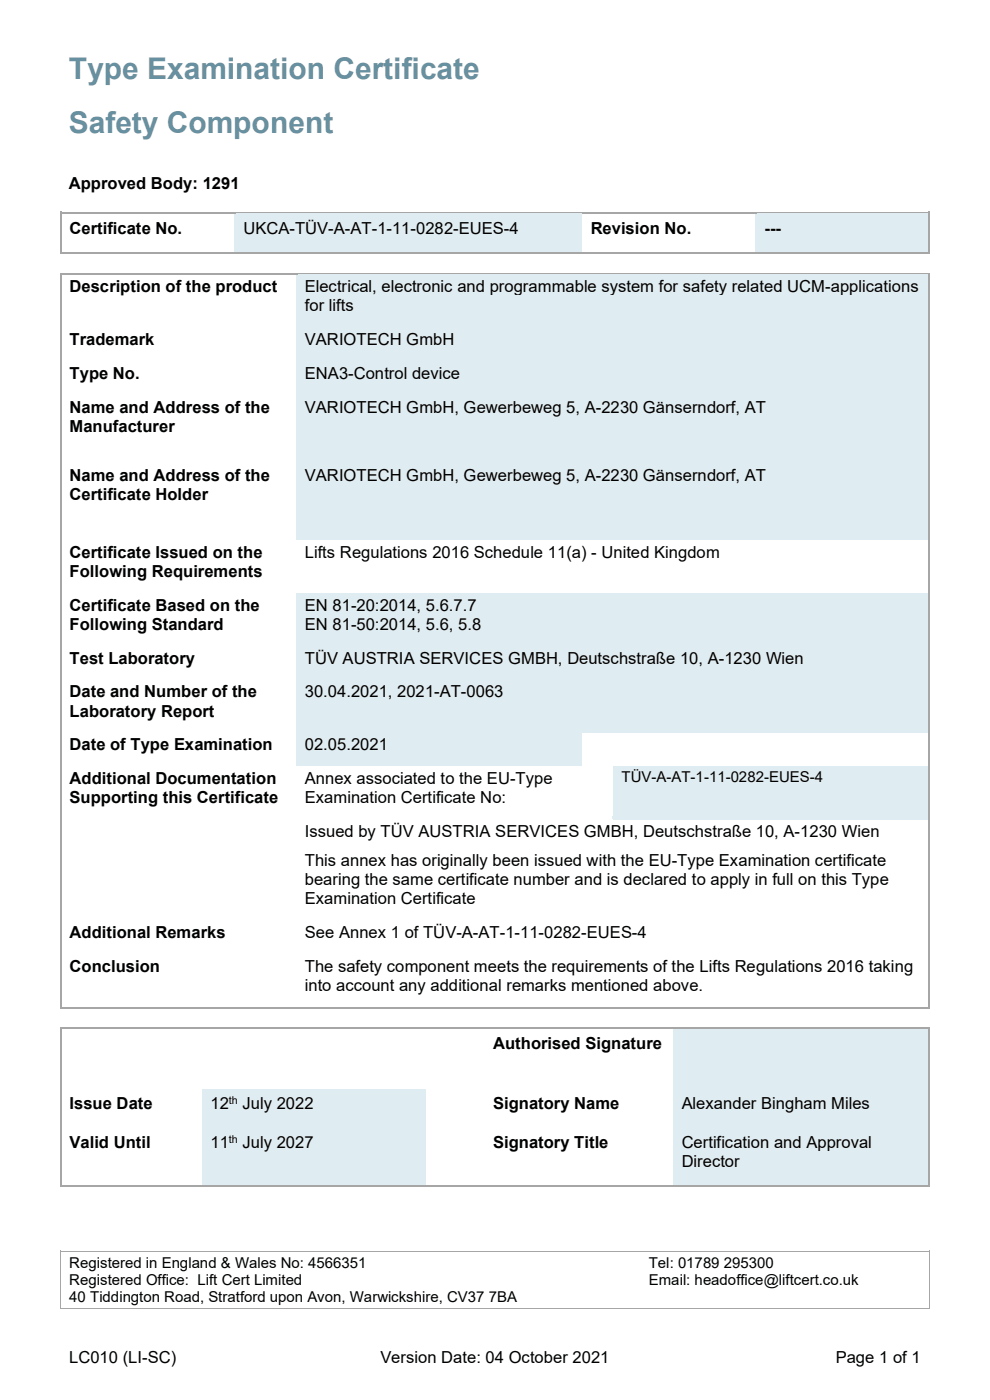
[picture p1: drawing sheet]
<svg xmlns="http://www.w3.org/2000/svg" width="210mm" height="297mm" viewBox="0 0 210 297" stroke-linecap="round" stroke-linejoin="round" font-family="sans-serif">
<defs><g id="words">
<g font-size="6.3" fill="#6790a1">
<text x="14.6" y="16.7">Type Examination Certificate</text>
<text x="14.6" y="28.2">Safety Component</text>
</g>
<g font-size="3.5">
<text x="14.6" y="40.1">Approved Body: 1291</text>
<text x="14.8" y="49.6">Certificate No.</text>
<text x="51.6" y="49.6">UKCA-TÜV-A-AT-1-11-0282-EUES-4</text>
<text x="125.3" y="49.6">Revision No.</text>
<text x="162.2" y="49.6">---</text>
<text x="14.8" y="62">Description of the product</text>
<text x="64.7" y="62">Electrical, electronic and programmable system for safety related UCM-applications</text>
<text x="64.7" y="66">for lifts</text>
<text x="14.8" y="73.2">Trademark</text>
<text x="64.7" y="73.2">VARIOTECH GmbH</text>
<text x="14.8" y="80.4">Type No.</text>
<text x="64.7" y="80.4">ENA3-Control device</text>
<text x="14.8" y="87.5">Name and Address of the</text>
<text x="64.7" y="87.5">VARIOTECH GmbH, Gewerbeweg 5, A-2230 Gänserndorf, AT</text>
<text x="14.8" y="91.6">Manufacturer</text>
<text x="14.8" y="102.1">Name and Address of the</text>
<text x="14.8" y="106.1">Certificate Holder</text>
<text x="64.7" y="102.1">VARIOTECH GmbH, Gewerbeweg 5, A-2230 Gänserndorf, AT</text>
<text x="14.8" y="118.4">Certificate Issued on the</text>
<text x="64.7" y="118.4">Lifts Regulations 2016 Schedule 11(a) - United Kingdom</text>
<text x="14.8" y="122.4">Following Requirements</text>
<text x="14.8" y="129.6">Certificate Based on the</text>
<text x="64.7" y="129.6">EN 81-20:2014, 5.6.7.7</text>
<text x="14.8" y="133.6">Following Standard</text>
<text x="64.7" y="133.6">EN 81-50:2014, 5.6, 5.8</text>
<text x="14.8" y="140.8">Test Laboratory</text>
<text x="64.7" y="140.8">TÜV AUSTRIA SERVICES GMBH, Deutschstraße 10, A-1230 Wien</text>
<text x="14.8" y="148">Date and Number of the</text>
<text x="64.7" y="148">30.04.2021, 2021-AT-0063</text>
<text x="14.8" y="152">Laboratory Report</text>
<text x="14.8" y="159.2">Date of Type Examination</text>
<text x="64.7" y="159.2">02.05.2021</text>
<text x="14.8" y="166.3">Additional Documentation</text>
<text x="64.7" y="166.3">Annex associated to the EU-Type</text>
<text x="14.8" y="170.4">Supporting this Certificate</text>
<text x="64.7" y="170.4">Examination Certificate No:</text>
<text x="64.7" y="177.5">Issued by TÜV AUSTRIA SERVICES GMBH, Deutschstraße 10, A-1230 Wien</text>
<text x="64.7" y="183.7">This annex has originally been issued with the EU-Type Examination certificate</text>
<text x="64.7" y="187.8">bearing the same certificate number and is declared to apply in full on this Type</text>
<text x="64.7" y="191.9">Examination Certificate</text>
<text x="14.8" y="199">Additional Remarks</text>
<text x="64.7" y="199">See Annex 1 of TÜV-A-AT-1-11-0282-EUES-4</text>
<text x="14.8" y="206.2">Conclusion</text>
<text x="64.7" y="206.2">The safety component meets the requirements of the Lifts Regulations 2016 taking</text>
<text x="64.7" y="210.2">into account any additional remarks mentioned above.</text>
<text x="104.6" y="222.6">Authorised Signature</text>
<text x="14.8" y="235.3">Issue Date</text>
<text x="44.7" y="235.3">12</text>
<text x="51.4" y="235.3">July 2022</text>
<text x="104.6" y="235.3">Signatory Name</text>
<text x="144.6" y="235.3">Alexander Bingham Miles</text>
<text x="14.8" y="243.5">Valid Until</text>
<text x="44.7" y="243.5">11</text>
<text x="51.4" y="243.5">July 2027</text>
<text x="104.6" y="243.5">Signatory Title</text>
<text x="144.6" y="243.5">Certification and Approval</text>
<text x="144.6" y="247.5">Director</text>
<text x="14.7" y="289.1">LC010 (LI-SC)</text>
<text x="80.7" y="289.1">Version Date: 04 October 2021</text>
<text x="177.3" y="289.1">Page 1 of 1</text>
</g>
<g font-size="3.2">
<text x="131.9" y="166">TÜV-A-AT-1-11-0282-EUES-4</text>
<text x="14.7" y="269">Registered in England &amp; Wales No: 4566351</text>
<text x="137.6" y="269">Tel: 01789 295300</text>
<text x="14.7" y="272.6">Registered Office: Lift Cert Limited</text>
<text x="137.6" y="272.6">Email: headoffice@liftcert.co.uk</text>
<text x="14.7" y="276.3">40 Tiddington Road, Stratford upon Avon, Warwickshire, CV37 7BA</text>
</g>
<g font-size="2.3">
<text x="48.6" y="234.2">th</text>
<text x="48.6" y="242.4">th</text>
</g>
</g></defs>
<g fill="#a6a6a6">
<path d="M12.7 265.3h.2v.7h-.2z"/>
<path d="M12.7 265.3h.2v.2h-.2z"/>
</g>
<path d="M12.9 265.4h122.8" fill="none" stroke="#a6a6a6" stroke-width=".21"/>
<path d="M135.7 265.3h.2v.2h-.2z" fill="#a6a6a6"/>
<path d="M135.9 265.4h61.2" fill="none" stroke="#a6a6a6" stroke-width=".21"/>
<g fill="#a6a6a6">
<path d="M197.1 265.3h.2v.7h-.2z"/>
<path d="M197.1 265.3h.2v.2h-.2z"/>
</g>
<path d="M12.8 266v11.5M197.2 266v11.5" fill="none" stroke="#a6a6a6" stroke-width=".21"/>
<g fill="#a6a6a6">
<path d="M12.7 277.5h.2v.2h-.2z"/>
<path d="M12.9 277.5h.1v.2h-.1z"/>
</g>
<path d="M13 277.6h61.3" fill="none" stroke="#a6a6a6" stroke-width=".21"/>
<path d="M74.3 277.5h.1v.2h-.1z" fill="#a6a6a6"/>
<path d="M74.4 277.6h61.3" fill="none" stroke="#a6a6a6" stroke-width=".21"/>
<path d="M135.7 277.5h.2v.2h-.2z" fill="#a6a6a6"/>
<path d="M135.9 277.6h61.2" fill="none" stroke="#a6a6a6" stroke-width=".21"/>
<path d="M197.1 277.5h.2v.2h-.2z" fill="#a6a6a6"/>
<g fill="#dfecf1">
<path d="M49.7 45.3h73.7v8.2h-73.7z" fill-rule="evenodd"/>
<path d="M160.3 45.3h36.7v8.2h-36.7z" fill-rule="evenodd"/>
</g>
<g fill="#dfecf1">
<path d="M51.6 46.3h69.9v6.2h-69.9z"/>
<path d="M162.2 46.3h33v6.2h-33z"/>
</g>
<g fill="#a6a6a6">
<path d="M12.7 44.9h.3v1.4h-.3z"/>
<path d="M12.7 44.9h.3v.4h-.3z"/>
</g>
<path d="M13 45.1h36.7" fill="none" stroke="#a6a6a6" stroke-width=".34"/>
<path d="M49.7 45.3h.4v1h-.4z" fill="#dfecf1"/>
<path d="M49.7 44.9h.4v.4h-.4z" fill="#a6a6a6"/>
<path d="M50.1 45.1h73.3" fill="none" stroke="#a6a6a6" stroke-width=".34"/>
<path d="M50.1 45.3h73.3v1h-73.3z" fill-rule="evenodd" fill="#dfecf1"/>
<path d="M123.4 44.9h.3v.4h-.3z" fill="#a6a6a6"/>
<path d="M123.7 45.1h36.6" fill="none" stroke="#a6a6a6" stroke-width=".34"/>
<path d="M160.3 45.3h.3v1h-.3z" fill="#dfecf1"/>
<path d="M160.3 44.9h.3v.4h-.3z" fill="#a6a6a6"/>
<path d="M160.6 45.1h36.4" fill="none" stroke="#a6a6a6" stroke-width=".34"/>
<path d="M160.6 45.3h36.4v1h-36.4z" fill-rule="evenodd" fill="#dfecf1"/>
<g fill="#a6a6a6">
<path d="M197 44.9h.3v1.4h-.3z"/>
<path d="M197 44.9h.3v.4h-.3z"/>
</g>
<path d="M12.9 46.3v7.2" fill="none" stroke="#a6a6a6" stroke-width=".34"/>
<path d="M12.7 53.5h.3v.3h-.3z" fill="#a6a6a6"/>
<path d="M13 53.6h36.7" fill="none" stroke="#a6a6a6" stroke-width=".34"/>
<path d="M49.7 52.5h73.7v1h-73.7z" fill-rule="evenodd" fill="#dfecf1"/>
<path d="M49.5 53.5h.3v.3h-.3z" fill="#a6a6a6"/>
<path d="M49.8 53.6h73.6" fill="none" stroke="#a6a6a6" stroke-width=".34"/>
<path d="M123.1 53.5h.4v.3h-.4z" fill="#a6a6a6"/>
<path d="M123.5 53.6h36.8" fill="none" stroke="#a6a6a6" stroke-width=".34"/>
<path d="M160.3 52.5h36.8v1h-36.8z" fill-rule="evenodd" fill="#dfecf1"/>
<path d="M160 53.5h.4v.3h-.4z" fill="#a6a6a6"/>
<path d="M160.4 53.6h36.6M197.1 46.3v7.2" fill="none" stroke="#a6a6a6" stroke-width=".34"/>
<path d="M197 53.5h.3v.3h-.3z" fill="#a6a6a6"/>
<path d="M62.8 58.2h134.2v11.2h-134.2z" fill-rule="evenodd" fill="#dfecf1"/>
<g fill="#dfecf1">
<path d="M64.7 58.7h130.5v4h-130.5z"/>
<path d="M64.7 62.7h130.5v6.2h-130.5z"/>
</g>
<g fill="#a6a6a6">
<path d="M12.7 57.9h.3v.8h-.3z"/>
<path d="M12.7 57.9h.3v.3h-.3z"/>
</g>
<path d="M13 58h49.8" fill="none" stroke="#a6a6a6" stroke-width=".34"/>
<path d="M62.8 58.2h.3v.5h-.3z" fill="#dfecf1"/>
<path d="M62.8 57.9h.3v.3h-.3z" fill="#a6a6a6"/>
<path d="M63.1 58h133.9" fill="none" stroke="#a6a6a6" stroke-width=".34"/>
<path d="M63.1 58.2h133.9v.5h-133.9z" fill-rule="evenodd" fill="#dfecf1"/>
<g fill="#a6a6a6">
<path d="M197 57.9h.3v.8h-.3z"/>
<path d="M197 57.9h.3v.3h-.3z"/>
</g>
<path d="M12.9 58.7v10.7" fill="none" stroke="#a6a6a6" stroke-width=".34"/>
<path d="M62.8 68.9h134.3v.5h-134.3z" fill-rule="evenodd" fill="#dfecf1"/>
<path d="M197.1 58.7v10.7" fill="none" stroke="#a6a6a6" stroke-width=".34"/>
<path d="M62.8 69.4h134.2v7.2h-134.2z" fill-rule="evenodd" fill="#dfecf1"/>
<path d="M64.7 69.9h130.5v6.2h-130.5z" fill="#dfecf1"/>
<path d="M12.7 69.4h.3v.5h-.3z" fill="#a6a6a6"/>
<path d="M62.8 69.4h134.2v.5h-134.2z" fill-rule="evenodd" fill="#dfecf1"/>
<path d="M197 69.4h.3v.5h-.3z" fill="#a6a6a6"/>
<path d="M12.9 69.9v6.7" fill="none" stroke="#a6a6a6" stroke-width=".34"/>
<path d="M62.8 76.1h134.3v.5h-134.3z" fill-rule="evenodd" fill="#dfecf1"/>
<path d="M197.1 69.9v6.7" fill="none" stroke="#a6a6a6" stroke-width=".34"/>
<path d="M62.8 76.6h134.2v7.2h-134.2z" fill-rule="evenodd" fill="#dfecf1"/>
<path d="M64.7 77.1h130.5v6.2h-130.5z" fill="#dfecf1"/>
<path d="M12.7 76.6h.3v.5h-.3z" fill="#a6a6a6"/>
<path d="M62.8 76.6h134.2v.5h-134.2z" fill-rule="evenodd" fill="#dfecf1"/>
<path d="M197 76.6h.3v.5h-.3z" fill="#a6a6a6"/>
<path d="M12.9 77.1v6.6" fill="none" stroke="#a6a6a6" stroke-width=".34"/>
<path d="M62.8 83.2h134.3v.5h-134.3z" fill-rule="evenodd" fill="#dfecf1"/>
<path d="M197.1 77.1v6.6" fill="none" stroke="#a6a6a6" stroke-width=".34"/>
<path d="M62.8 83.7h134.2v14.6h-134.2z" fill-rule="evenodd" fill="#dfecf1"/>
<path d="M64.7 84.2h130.5v4.1h-130.5z" fill="#dfecf1"/>
<path d="M12.7 83.7h.3v.5h-.3z" fill="#a6a6a6"/>
<path d="M62.8 83.7h134.2v.5h-134.2z" fill-rule="evenodd" fill="#dfecf1"/>
<path d="M197 83.7h.3v.5h-.3z" fill="#a6a6a6"/>
<path d="M12.9 84.2v14.1" fill="none" stroke="#a6a6a6" stroke-width=".34"/>
<path d="M62.8 97.8h134.3v.5h-134.3z" fill-rule="evenodd" fill="#dfecf1"/>
<path d="M197.1 84.2v14.1" fill="none" stroke="#a6a6a6" stroke-width=".34"/>
<path d="M62.8 98.3h134.2v16.3h-134.2z" fill-rule="evenodd" fill="#dfecf1"/>
<path d="M64.7 98.8h130.5v4h-130.5z" fill="#dfecf1"/>
<path d="M12.7 98.3h.3v.5h-.3z" fill="#a6a6a6"/>
<path d="M62.8 98.3h134.2v.5h-134.2z" fill-rule="evenodd" fill="#dfecf1"/>
<path d="M197 98.3h.3v.5h-.3z" fill="#a6a6a6"/>
<path d="M12.9 98.8v15.8" fill="none" stroke="#a6a6a6" stroke-width=".34"/>
<path d="M62.8 114h134.3v.6h-134.3z" fill-rule="evenodd" fill="#dfecf1"/>
<path d="M197.1 98.8v15.8" fill="none" stroke="#a6a6a6" stroke-width=".34"/>
<g fill="#a6a6a6">
<path d="M12.7 114.6h.3v.5h-.3z"/>
<path d="M197 114.6h.3v.5h-.3z"/>
</g>
<path d="M12.9 115.1v10.7M197.1 115.1v10.7" fill="none" stroke="#a6a6a6" stroke-width=".34"/>
<path d="M62.8 125.8h134.2v11.2h-134.2z" fill-rule="evenodd" fill="#dfecf1"/>
<g fill="#dfecf1">
<path d="M64.7 126.3h130.5v4h-130.5z"/>
<path d="M64.7 130.3h130.5v6.2h-130.5z"/>
</g>
<path d="M12.7 125.8h.3v.5h-.3z" fill="#a6a6a6"/>
<path d="M62.8 125.8h134.2v.5h-134.2z" fill-rule="evenodd" fill="#dfecf1"/>
<path d="M197 125.8h.3v.5h-.3z" fill="#a6a6a6"/>
<path d="M12.9 126.3v10.7" fill="none" stroke="#a6a6a6" stroke-width=".34"/>
<path d="M62.8 136.5h134.3v.5h-134.3z" fill-rule="evenodd" fill="#dfecf1"/>
<path d="M197.1 126.3v10.7" fill="none" stroke="#a6a6a6" stroke-width=".34"/>
<path d="M62.8 137h134.2v7.2h-134.2z" fill-rule="evenodd" fill="#dfecf1"/>
<path d="M64.7 137.5h130.5v4.1h-130.5z" fill="#dfecf1"/>
<path d="M12.7 137h.3v.5h-.3z" fill="#a6a6a6"/>
<path d="M62.8 137h134.2v.5h-134.2z" fill-rule="evenodd" fill="#dfecf1"/>
<path d="M197 137h.3v.5h-.3z" fill="#a6a6a6"/>
<path d="M12.9 137.5v6.6" fill="none" stroke="#a6a6a6" stroke-width=".34"/>
<path d="M62.8 143.6h134.3v.5h-134.3z" fill-rule="evenodd" fill="#dfecf1"/>
<path d="M197.1 137.5v6.6" fill="none" stroke="#a6a6a6" stroke-width=".34"/>
<path d="M62.8 144.1h134.2v11.3h-134.2z" fill-rule="evenodd" fill="#dfecf1"/>
<path d="M64.7 144.7h130.5v6.1h-130.5z" fill="#dfecf1"/>
<path d="M12.7 144.1h.3v.6h-.3z" fill="#a6a6a6"/>
<path d="M62.8 144.1h134.2v.6h-134.2z" fill-rule="evenodd" fill="#dfecf1"/>
<path d="M197 144.1h.3v.6h-.3z" fill="#a6a6a6"/>
<path d="M12.9 144.7v10.7" fill="none" stroke="#a6a6a6" stroke-width=".34"/>
<path d="M62.8 154.9h134.3v.5h-134.3z" fill-rule="evenodd" fill="#dfecf1"/>
<path d="M197.1 144.7v10.7" fill="none" stroke="#a6a6a6" stroke-width=".34"/>
<path d="M62.8 155.4h60.6v7.2h-60.6z" fill-rule="evenodd" fill="#dfecf1"/>
<path d="M64.7 155.9h56.8v6.2h-56.8z" fill="#dfecf1"/>
<path d="M12.7 155.4h.3v.5h-.3z" fill="#a6a6a6"/>
<path d="M62.8 155.4h60.6v.5h-60.6z" fill-rule="evenodd" fill="#dfecf1"/>
<path d="M197 155.4h.3v.5h-.3z" fill="#a6a6a6"/>
<path d="M12.9 155.9v6.6" fill="none" stroke="#a6a6a6" stroke-width=".34"/>
<path d="M62.8 162h60.6v.5h-60.6z" fill-rule="evenodd" fill="#dfecf1"/>
<path d="M197.1 155.9v6.6" fill="none" stroke="#a6a6a6" stroke-width=".34"/>
<path d="M130 162.5h67v11.3h-67z" fill-rule="evenodd" fill="#dfecf1"/>
<path d="M131.9 163h63.3v3.7h-63.3z" fill="#dfecf1"/>
<path d="M12.7 162.5h.3v.5h-.3z" fill="#a6a6a6"/>
<g fill="#dfecf1">
<path d="M130 162.5h30.3v.5h-30.3z" fill-rule="evenodd"/>
<path d="M160.3 162.5h36.7v.5h-36.7z" fill-rule="evenodd"/>
</g>
<path d="M197 162.5h.3v.5h-.3z" fill="#a6a6a6"/>
<path d="M12.9 163v10.7" fill="none" stroke="#a6a6a6" stroke-width=".34"/>
<path d="M130 173.2h67.1v.5h-67.1z" fill-rule="evenodd" fill="#dfecf1"/>
<path d="M197.1 163v10.7" fill="none" stroke="#a6a6a6" stroke-width=".34"/>
<g fill="#a6a6a6">
<path d="M12.7 173.7h.3v.5h-.3z"/>
<path d="M197 173.7h.3v.5h-.3z"/>
</g>
<path d="M12.9 174.2v21M197.1 174.2v21" fill="none" stroke="#a6a6a6" stroke-width=".34"/>
<g fill="#a6a6a6">
<path d="M12.7 195.2h.3v.5h-.3z"/>
<path d="M197 195.2h.3v.5h-.3z"/>
</g>
<path d="M12.9 195.7v6.7M197.1 195.7v6.7" fill="none" stroke="#a6a6a6" stroke-width=".34"/>
<g fill="#a6a6a6">
<path d="M12.7 202.4h.3v.5h-.3z"/>
<path d="M197 202.4h.3v.5h-.3z"/>
</g>
<path d="M12.9 202.9v10.7" fill="none" stroke="#a6a6a6" stroke-width=".34"/>
<path d="M12.7 213.6h.3v.4h-.3z" fill="#a6a6a6"/>
<path d="M13 213.8h49.8" fill="none" stroke="#a6a6a6" stroke-width=".34"/>
<path d="M62.5 213.6h.4v.4h-.4z" fill="#a6a6a6"/>
<path d="M62.9 213.8h134.1M197.1 202.9v10.7" fill="none" stroke="#a6a6a6" stroke-width=".34"/>
<path d="M197 213.6h.3v.4h-.3z" fill="#a6a6a6"/>
<path d="M142.7 218.3h54.3v12.7h-54.3z" fill-rule="evenodd" fill="#dfecf1"/>
<path d="M144.6 219.3h50.6v10.7h-50.6z" fill="#dfecf1"/>
<g fill="#a6a6a6">
<path d="M12.7 218h.3v1.3h-.3z"/>
<path d="M12.7 218h.3v.3h-.3z"/>
</g>
<path d="M13 218.1h29.8" fill="none" stroke="#a6a6a6" stroke-width=".34"/>
<path d="M42.8 218h.3v.3h-.3z" fill="#a6a6a6"/>
<path d="M43.1 218.1h59.6" fill="none" stroke="#a6a6a6" stroke-width=".34"/>
<path d="M102.7 218h.3v.3h-.3z" fill="#a6a6a6"/>
<path d="M103 218.1h39.7" fill="none" stroke="#a6a6a6" stroke-width=".34"/>
<path d="M142.7 218.3h.3v1h-.3z" fill="#dfecf1"/>
<path d="M142.7 218h.3v.3h-.3z" fill="#a6a6a6"/>
<path d="M143 218.1h54" fill="none" stroke="#a6a6a6" stroke-width=".34"/>
<path d="M143 218.3h54v1h-54z" fill-rule="evenodd" fill="#dfecf1"/>
<g fill="#a6a6a6">
<path d="M197 218h.3v1.3h-.3z"/>
<path d="M197 218h.3v.3h-.3z"/>
</g>
<path d="M12.9 219.3v11.7" fill="none" stroke="#a6a6a6" stroke-width=".34"/>
<path d="M142.7 230h54.4v1h-54.4z" fill-rule="evenodd" fill="#dfecf1"/>
<path d="M197.1 219.3v11.7" fill="none" stroke="#a6a6a6" stroke-width=".34"/>
<g fill="#dfecf1">
<path d="M42.8 231h47.5v8.2h-47.5z" fill-rule="evenodd"/>
<path d="M142.7 231h54.3v8.2h-54.3z" fill-rule="evenodd"/>
</g>
<g fill="#dfecf1">
<path d="M44.7 232h43.6v6.2h-43.6z"/>
<path d="M144.6 232h50.6v6.2h-50.6z"/>
</g>
<path d="M12.7 231h.3v1h-.3z" fill="#a6a6a6"/>
<g fill="#dfecf1">
<path d="M42.8 231h47.5v1h-47.5z" fill-rule="evenodd"/>
<path d="M142.7 231h54.3v1h-54.3z" fill-rule="evenodd"/>
</g>
<path d="M197 231h.3v1h-.3z" fill="#a6a6a6"/>
<path d="M12.9 232v7.2" fill="none" stroke="#a6a6a6" stroke-width=".34"/>
<g fill="#dfecf1">
<path d="M42.8 238.2h47.5v1h-47.5z" fill-rule="evenodd"/>
<path d="M142.7 238.2h54.4v1h-54.4z" fill-rule="evenodd"/>
</g>
<path d="M197.1 232v7.2" fill="none" stroke="#a6a6a6" stroke-width=".34"/>
<g fill="#dfecf1">
<path d="M42.8 239.2h47.5v12.2h-47.5z" fill-rule="evenodd"/>
<path d="M142.7 239.2h54.3v12.2h-54.3z" fill-rule="evenodd"/>
</g>
<g fill="#dfecf1">
<path d="M44.7 240.2h43.6v6.1h-43.6z"/>
<path d="M144.6 240.2h50.6v4h-50.6z"/>
<path d="M144.6 244.2h50.6v6.2h-50.6z"/>
</g>
<path d="M12.7 239.2h.3v1h-.3z" fill="#a6a6a6"/>
<g fill="#dfecf1">
<path d="M42.8 239.2h47.5v1h-47.5z" fill-rule="evenodd"/>
<path d="M142.7 239.2h54.3v1h-54.3z" fill-rule="evenodd"/>
</g>
<path d="M197 239.2h.3v1h-.3z" fill="#a6a6a6"/>
<path d="M12.9 240.2v11.2" fill="none" stroke="#a6a6a6" stroke-width=".34"/>
<path d="M12.7 251.4h.3v.4h-.3z" fill="#a6a6a6"/>
<path d="M13 251.6h29.8" fill="none" stroke="#a6a6a6" stroke-width=".34"/>
<path d="M42.8 250.4h47.5v1h-47.5z" fill-rule="evenodd" fill="#dfecf1"/>
<path d="M42.5 251.4h.3v.4h-.3z" fill="#a6a6a6"/>
<path d="M42.8 251.6h47.5" fill="none" stroke="#a6a6a6" stroke-width=".34"/>
<path d="M90 251.4h.3v.4h-.3z" fill="#a6a6a6"/>
<path d="M90.3 251.6h12.4" fill="none" stroke="#a6a6a6" stroke-width=".34"/>
<path d="M102.4 251.4h.4v.4h-.4z" fill="#a6a6a6"/>
<path d="M102.8 251.6h39.9" fill="none" stroke="#a6a6a6" stroke-width=".34"/>
<path d="M142.7 250.4h54.4v1h-54.4z" fill-rule="evenodd" fill="#dfecf1"/>
<path d="M142.5 251.4h.3v.4h-.3z" fill="#a6a6a6"/>
<path d="M142.8 251.6h54.2M197.1 240.2v11.2" fill="none" stroke="#a6a6a6" stroke-width=".34"/>
<path d="M197 251.4h.3v.4h-.3z" fill="#a6a6a6"/>
<use href="#words"/>
</svg>
